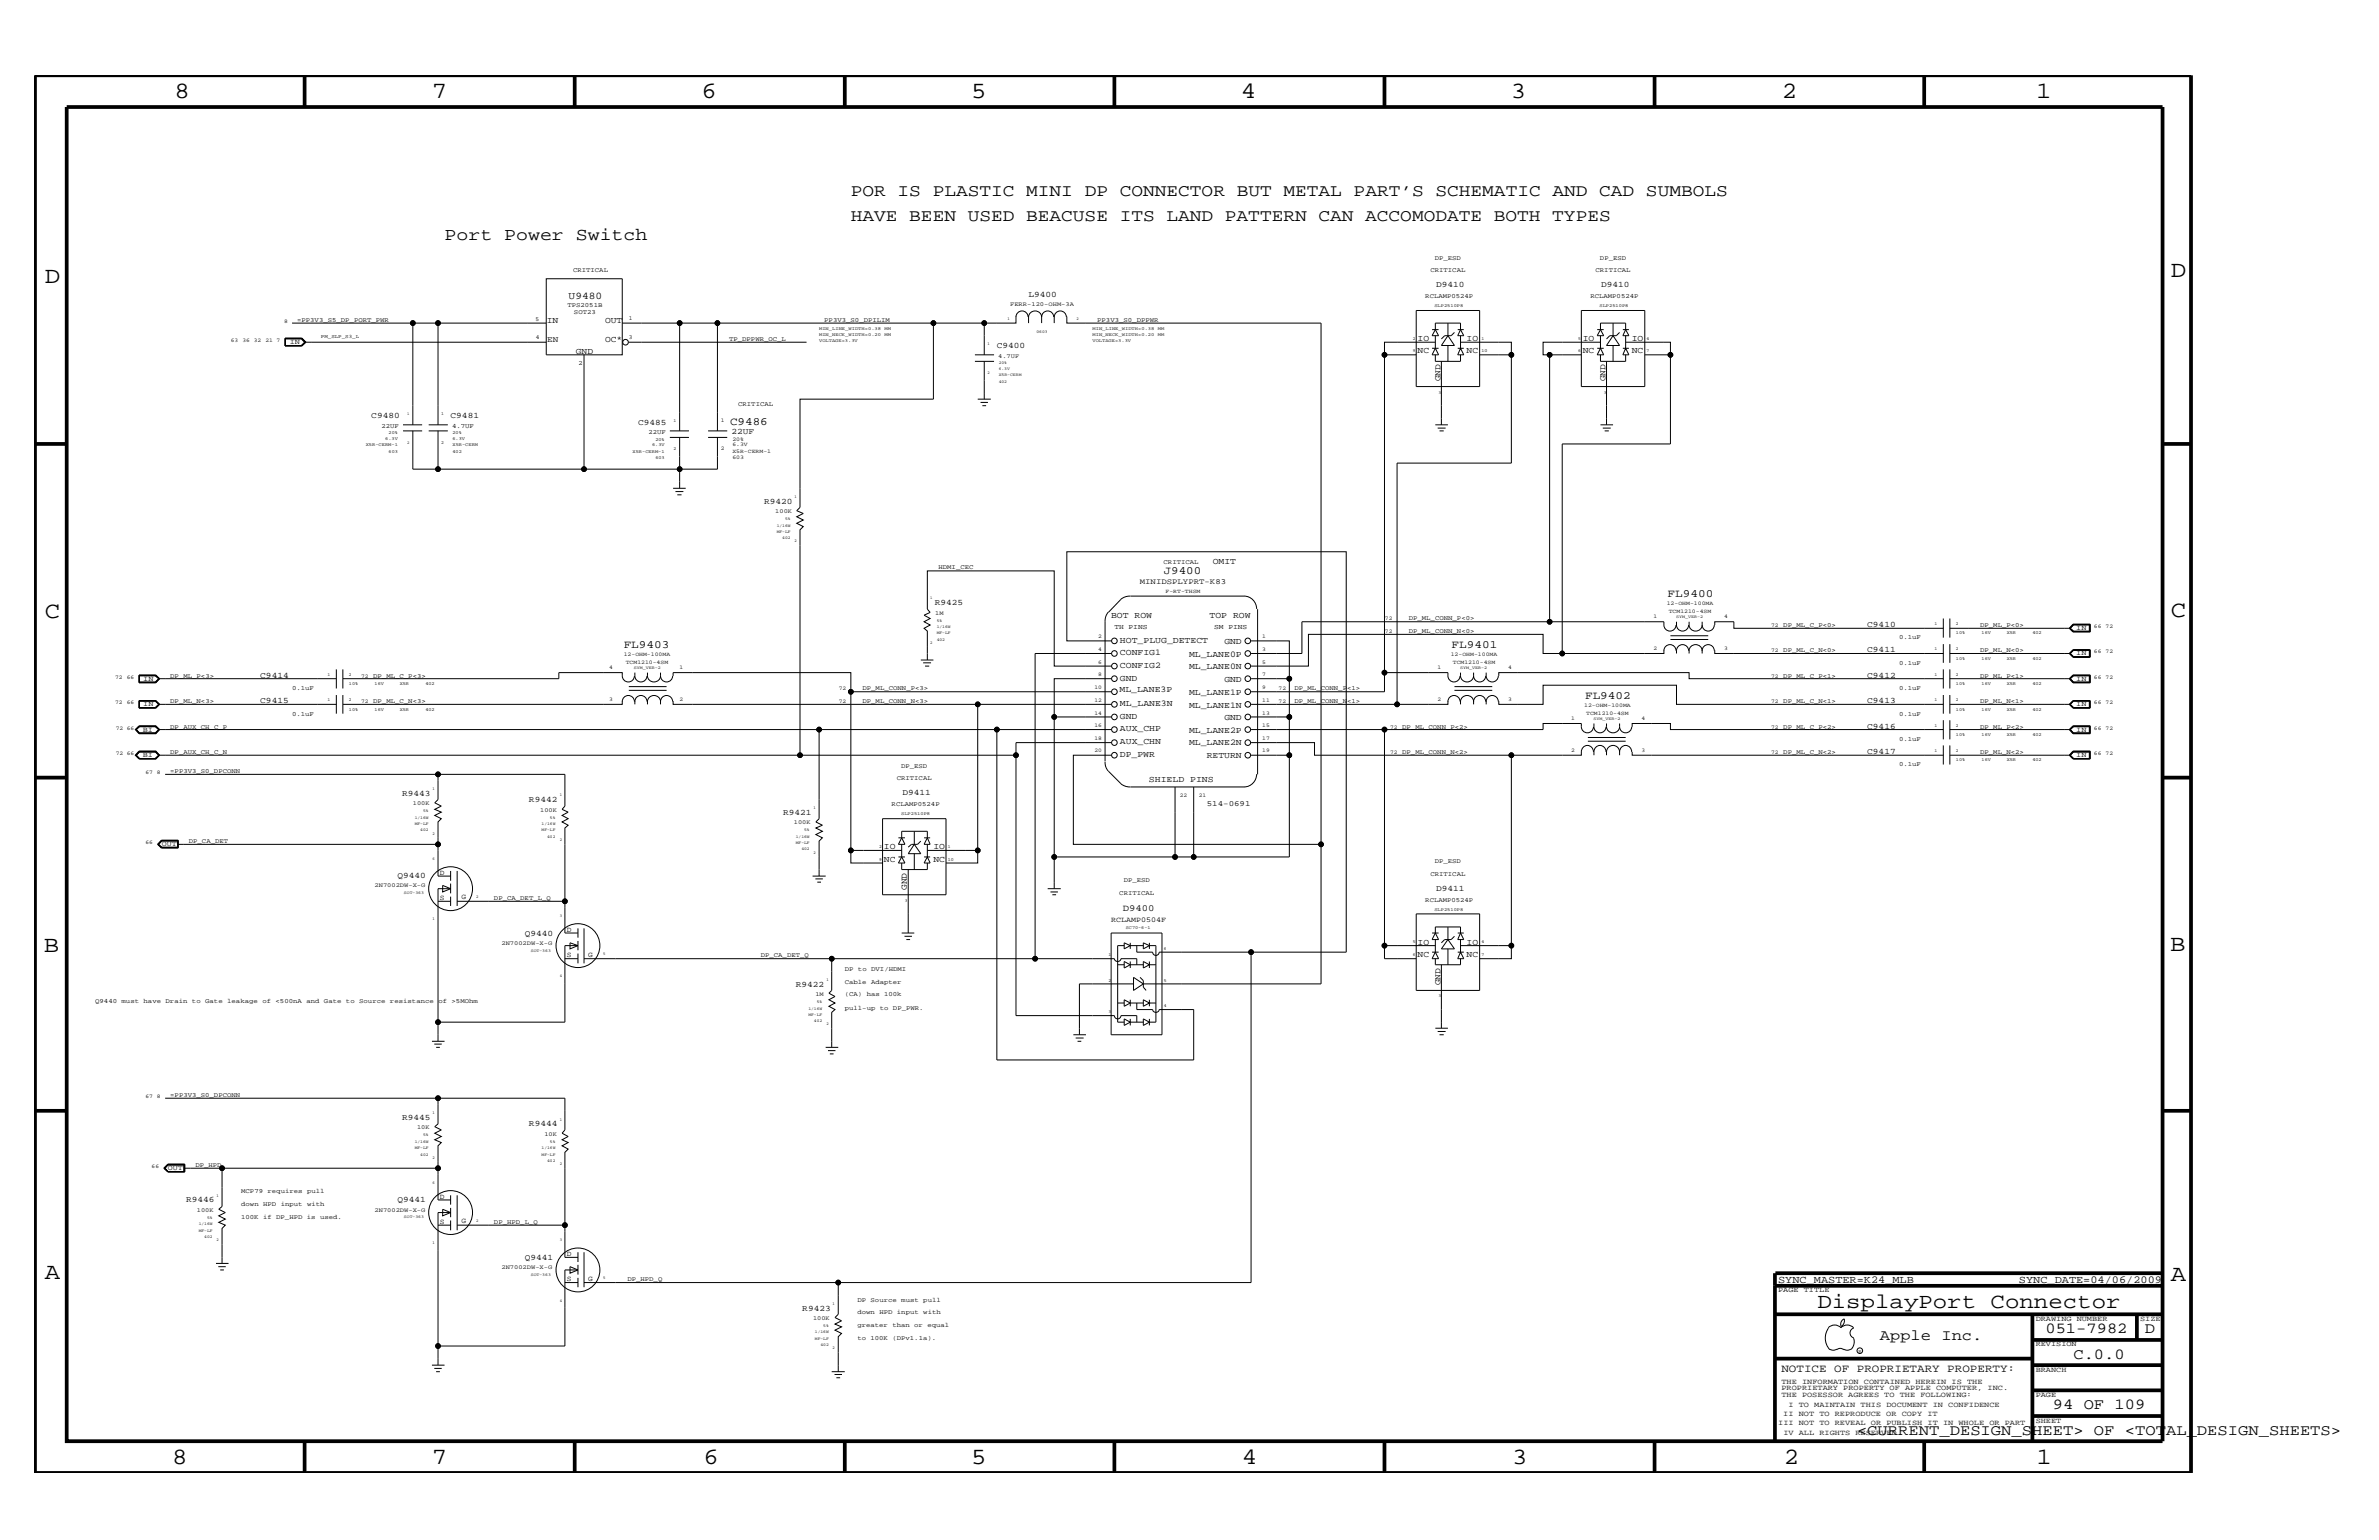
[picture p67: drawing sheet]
<svg xmlns="http://www.w3.org/2000/svg" width="432mm" height="279mm" viewBox="0 0 432 279" stroke-linecap="round" stroke-linejoin="round" font-family="sans-serif">
<defs><g id="words">
<g font-size="4.2">
<text x="31.7" y="17.8">8</text>
<text x="78.4" y="17.8">7</text>
<text x="127.3" y="17.8">6</text>
<text x="176.3" y="17.8">5</text>
<text x="225.2" y="17.8">4</text>
<text x="274.2" y="17.8">3</text>
<text x="323.4" y="17.8">2</text>
<text x="369.6" y="17.8">1</text>
<text x="8.1" y="51.3">D</text>
<text x="394" y="50.3">D</text>
<text x="8.1" y="112.1">C</text>
<text x="394" y="111.9">C</text>
<text x="8" y="172.7">B</text>
<text x="393.9" y="172.5">B</text>
<text x="8.1" y="232">A</text>
<text x="394" y="232.4">A</text>
<text x="31.2" y="265.6">8</text>
<text x="78.4" y="265.6">7</text>
<text x="127.7" y="265.6">6</text>
<text x="176.3" y="265.6">5</text>
<text x="225.4" y="265.6">4</text>
<text x="274.5" y="265.6">3</text>
<text x="323.8" y="265.6">2</text>
<text x="369.7" y="265.6">1</text>
</g>
<text font-size="3.9" x="329.9" y="237.3">DisplayPort Connector</text>
<text font-size="3.2" x="80.7" y="43.6">Port Power Switch</text>
<g font-size="3.1">
<text x="154.4" y="35.6">POR IS PLASTIC MINI DP CONNECTOR BUT METAL PART’S SCHEMATIC AND CAD SUMBOLS</text>
<text x="154.4" y="40.2">HAVE BEEN USED BEACUSE ITS LAND PATTERN CAN ACCOMODATE BOTH TYPES</text>
</g>
<g font-size="2.8">
<text x="341.2" y="243.1">Apple Inc.</text>
<text x="371.3" y="241.9">051-7982</text>
<text x="389.3" y="241.9">D</text>
<text x="376.3" y="246.5">C.0.0</text>
<text x="372.6" y="255.7">94 OF 109</text>
<text x="337.1" y="260.4">&lt;CURRENT_DESIGN_SHEET&gt; OF &lt;TOTAL_DESIGN_SHEETS&gt;</text>
</g>
<g font-size="2">
<text x="132.5" y="77.1">C9486</text>
<text x="211.2" y="104.2">J9400</text>
<text x="302.7" y="108.4">FL9400</text>
<text x="113.2" y="117.6">FL9403</text>
<text x="263.5" y="117.6">FL9401</text>
<text x="287.7" y="126.9">FL9402</text>
<text x="323.3" y="248.9">NOTICE OF PROPRIETARY PROPERTY:</text>
</g>
<g font-size="1.9">
<text x="103.2" y="54.2">U9480</text>
<text x="322.7" y="232.7">SYNC_MASTER=K24_MLB</text>
<text x="366.4" y="232.7">SYNC_DATE=04/06/2009</text>
</g>
<text font-size="1.7" x="203.8" y="165.2">D9400</text>
<g font-size="1.6">
<text x="99.2" y="58.6">IN</text>
<text x="109.8" y="58.6">OUT</text>
<text x="104.5" y="64.2">GND</text>
<text x="109.8" y="62.1">OC*</text>
<text x="257.3" y="61.8">IO</text>
<text x="257.3" y="64.1">NC</text>
<text x="266.2" y="64.1">NC</text>
<text x="266.2" y="61.8">IO</text>
<text x="287.3" y="61.8">IO</text>
<text x="287.3" y="64.1">NC</text>
<text x="296.2" y="61.8">IO</text>
<text x="296.2" y="64.1">NC</text>
<text x="261.5" y="69.2" transform="rotate(-90 261.5 69.2)">GND</text>
<text x="291.4" y="69.2" transform="rotate(-90 291.4 69.2)">GND</text>
<text x="220.1" y="102.4">OMIT</text>
<text x="201.7" y="112.2">BOT ROW</text>
<text x="219.5" y="112.2">TOP ROW</text>
<text x="203.3" y="116.6">HOT_PLUG_DETECT</text>
<text x="203.3" y="118.9">CONFIG1</text>
<text x="215.8" y="119.2">ML_LANE0P</text>
<text x="222.3" y="116.9">GND</text>
<text x="203.2" y="125.6">ML_LANE3P</text>
<text x="203.3" y="123.6">GND</text>
<text x="203.3" y="121.2">CONFIG2</text>
<text x="215.8" y="121.4">ML_LANE0N</text>
<text x="222.3" y="123.7">GND</text>
<text x="203.3" y="130.4">GND</text>
<text x="203.3" y="128">ML_LANE3N</text>
<text x="215.8" y="126.1">ML_LANE1P</text>
<text x="215.8" y="128.4">ML_LANE1N</text>
<text x="222.2" y="130.7">GND</text>
<text x="203.3" y="137.3">DP_PWR</text>
<text x="203.3" y="132.6">AUX_CHP</text>
<text x="203.3" y="134.9">AUX_CHN</text>
<text x="215.8" y="133">ML_LANE2P</text>
<text x="215.8" y="135.2">ML_LANE2N</text>
<text x="219" y="137.6">RETURN</text>
<text x="208.5" y="141.8">SHIELD PINS</text>
<text x="160.4" y="154">IO</text>
<text x="169.4" y="154">IO</text>
<text x="160.4" y="156.4">NC</text>
<text x="164.6" y="161.5" transform="rotate(-90 164.6 161.5)">GND</text>
<text x="169.4" y="156.4">NC</text>
<text x="257.3" y="171.4">IO</text>
<text x="257.3" y="173.7">NC</text>
<text x="266.2" y="173.7">NC</text>
<text x="266.2" y="171.4">IO</text>
<text x="261.5" y="178.8" transform="rotate(-90 261.5 178.8)">GND</text>
</g>
<g font-size="1.5">
<text x="186.6" y="53.9">L9400</text>
<text x="260.6" y="52.1">D9410</text>
<text x="290.6" y="52.1">D9410</text>
<text x="99.3" y="62.1">EN</text>
<text x="180.9" y="63.2">C9400</text>
<text x="67.4" y="75.9">C9480</text>
<text x="81.8" y="75.9">C9481</text>
<text x="115.8" y="77.1">C9485</text>
<text x="132.8" y="78.8">22UF</text>
<text x="138.7" y="91.4">R9420</text>
<text x="169.7" y="109.8">R9425</text>
<text x="338.9" y="113.7">C9410</text>
<text x="338.9" y="118.3">C9411</text>
<text x="47.2" y="123">C9414</text>
<text x="338.9" y="123">C9412</text>
<text x="47.2" y="127.5">C9415</text>
<text x="338.9" y="127.5">C9413</text>
<text x="338.9" y="132.2">C9416</text>
<text x="338.9" y="136.8">C9417</text>
<text x="73" y="144.4">R9443</text>
<text x="96" y="145.6">R9442</text>
<text x="142.2" y="147.9">R9421</text>
<text x="163.8" y="144.3">D9411</text>
<text x="72.1" y="159.4">Q9440</text>
<text x="260.6" y="161.6">D9411</text>
<text x="95.2" y="169.8">Q9440</text>
<text x="144.4" y="179">R9422</text>
<text x="73" y="203.1">R9445</text>
<text x="96" y="204.3">R9444</text>
<text x="33.8" y="218.1">R9446</text>
<text x="72.1" y="218.1">Q9441</text>
<text x="95.2" y="228.5">Q9441</text>
<text x="145.6" y="237.8">R9423</text>
</g>
<g font-size="1.4">
<text x="52.6" y="62.4">IN</text>
<text x="206.9" y="106">MINIDSPLYPRT-K83</text>
<text x="376.9" y="118.9">IN</text>
<text x="376.9" y="114.3">IN</text>
<text x="26" y="123.6">IN</text>
<text x="376.9" y="123.6">IN</text>
<text x="26" y="128.1">IN</text>
<text x="376.9" y="128.1">IN</text>
<text x="25.9" y="132.8">BI</text>
<text x="25.9" y="137.4">BI</text>
<text x="376.9" y="137.4">IN</text>
<text x="376.9" y="132.8">IN</text>
<text x="219" y="146.2">514-0691</text>
<text x="29.4" y="153.5">OUT</text>
<text x="79.8" y="158.7">D</text>
<text x="79.8" y="163.3">S</text>
<text x="83.7" y="163.2">G</text>
<text x="201.7" y="167.2">RCLAMP0504F</text>
<text x="102.9" y="169">D</text>
<text x="102.9" y="173.7">S</text>
<text x="106.8" y="173.6">G</text>
<text x="30.5" y="212.3">OUT</text>
<text x="79.8" y="217.5">D</text>
<text x="83.7" y="221.9">G</text>
<text x="79.8" y="222.1">S</text>
<text x="102.9" y="227.9">D</text>
<text x="102.9" y="232.4">S</text>
<text x="106.8" y="232.4">G</text>
<text x="322.7" y="234.4">PAGE TITLE</text>
<text x="369.5" y="239.6">DRAWING NUMBER</text>
<text x="388.5" y="239.6">SIZE</text>
<text x="369.5" y="244.2">REVISION</text>
<text x="323.3" y="251.1">THE INFORMATION CONTAINED HEREIN IS THE</text>
<text x="369.5" y="248.9">BRANCH</text>
<text x="323.3" y="253.4">THE POSESSOR AGREES TO THE FOLLOWING:</text>
<text x="323.3" y="252.3">PROPRIETARY PROPERTY OF APPLE COMPUTER, INC.</text>
<text x="323.7" y="256.9">II NOT TO REPRODUCE OR COPY IT</text>
<text x="324.6" y="255.2">I TO MAINTAIN THIS DOCUMENT IN CONFIDENCE</text>
<text x="369.5" y="253.4">PAGE</text>
<text x="322.7" y="258.6">III NOT TO REVEAL OR PUBLISH IT IN WHOLE OR PART</text>
<text x="323.7" y="260.4">IV ALL RIGHTS RESERVED</text>
<text x="369.5" y="258.1">SHEET</text>
</g>
<g font-size="1.3">
<text x="202.3" y="114.1">TH PINS</text>
<text x="220.4" y="114.1">SM PINS</text>
</g>
<g font-size="1.2">
<text x="260.4" y="47.1">DP_ESD</text>
<text x="290.4" y="47.1">DP_ESD</text>
<text x="104" y="49.4">CRITICAL</text>
<text x="259.6" y="49.4">CRITICAL</text>
<text x="289.6" y="49.4">CRITICAL</text>
<text x="53.9" y="58.4">=PP3V3_S5_DP_PORT_PWR</text>
<text x="103" y="55.7">TPS2051B</text>
<text x="104.2" y="57">SOT23</text>
<text x="149.6" y="58.4">PP3V3_S0_DPILIM</text>
<text x="199.1" y="58.4">PP3V3_S0_DPPWR</text>
<text x="258.7" y="54">RCLAMP0524P</text>
<text x="288.7" y="54">RCLAMP0524P</text>
<text x="132.3" y="61.8">TP_DPPWR_OC_L</text>
<text x="105" y="66.2">2</text>
<text x="69.3" y="77.7">22UF</text>
<text x="82" y="77.7">4.7UF</text>
<text x="134" y="73.6">CRITICAL</text>
<text x="117.7" y="78.8">22UF</text>
<text x="170.3" y="103.3">HDMI_CEC</text>
<text x="211.2" y="102.4">CRITICAL</text>
<text x="255.7" y="112.6">DP_ML_CONN_P&lt;0&gt;</text>
<text x="323.7" y="113.7">DP_ML_C_P&lt;0&gt;</text>
<text x="359.4" y="113.7">DP_ML_P&lt;0&gt;</text>
<text x="255.7" y="114.8">DP_ML_CONN_N&lt;0&gt;</text>
<text x="323.7" y="118.3">DP_ML_C_N&lt;0&gt;</text>
<text x="344.7" y="116">0.1uF</text>
<text x="359.4" y="118.3">DP_ML_N&lt;0&gt;</text>
<text x="30.9" y="123">DP_ML_P&lt;3&gt;</text>
<text x="53" y="125.3">0.1uF</text>
<text x="67.7" y="123">DP_ML_C_P&lt;3&gt;</text>
<text x="156.5" y="125.3">DP_ML_CONN_P&lt;3&gt;</text>
<text x="234.9" y="125.3">DP_ML_CONN_P&lt;1&gt;</text>
<text x="323.7" y="123">DP_ML_C_P&lt;1&gt;</text>
<text x="344.7" y="125.3">0.1uF</text>
<text x="344.7" y="120.7">0.1uF</text>
<text x="359.4" y="123">DP_ML_P&lt;1&gt;</text>
<text x="30.9" y="127.5">DP_ML_N&lt;3&gt;</text>
<text x="53" y="129.8">0.1uF</text>
<text x="67.7" y="127.5">DP_ML_C_N&lt;3&gt;</text>
<text x="156.5" y="127.5">DP_ML_CONN_N&lt;3&gt;</text>
<text x="235" y="127.5">DP_ML_CONN_N&lt;1&gt;</text>
<text x="323.7" y="127.5">DP_ML_C_N&lt;1&gt;</text>
<text x="344.7" y="129.8">0.1uF</text>
<text x="359.4" y="127.5">DP_ML_N&lt;1&gt;</text>
<text x="30.9" y="132.2">DP_AUX_CH_C_P</text>
<text x="30.9" y="136.8">DP_AUX_CH_C_N</text>
<text x="254.5" y="136.8">DP_ML_CONN_N&lt;2&gt;</text>
<text x="254.5" y="132.2">DP_ML_CONN_P&lt;2&gt;</text>
<text x="323.7" y="136.8">DP_ML_C_N&lt;2&gt;</text>
<text x="323.7" y="132.2">DP_ML_C_P&lt;2&gt;</text>
<text x="344.7" y="134.5">0.1uF</text>
<text x="359.4" y="132.2">DP_ML_P&lt;2&gt;</text>
<text x="359.4" y="136.8">DP_ML_N&lt;2&gt;</text>
<text x="30.9" y="140.2">=PP3V3_S0_DPCONN</text>
<text x="162.8" y="141.6">CRITICAL</text>
<text x="163.6" y="139.3">DP_ESD</text>
<text x="344.7" y="139.1">0.1uF</text>
<text x="161.8" y="146.2">RCLAMP0524P</text>
<text x="34.3" y="152.9">DP_CA_DET</text>
<text x="204" y="160">DP_ESD</text>
<text x="259.6" y="158.9">CRITICAL</text>
<text x="260.4" y="156.6">DP_ESD</text>
<text x="89.7" y="163.3">DP_CA_DET_L_Q</text>
<text x="203.2" y="162.3">CRITICAL</text>
<text x="258.7" y="163.6">RCLAMP0524P</text>
<text x="138.1" y="173.7">DP_CA_DET_Q</text>
<text x="153.3" y="176.2">DP to DVI/HDMI</text>
<text x="153.3" y="178.5">Cable Adapter</text>
<text x="17.3" y="182">Q9440 must have Drain to Gate leakage of &lt;500nA and Gate to Source resistance of &gt;5MOhm</text>
<text x="153.3" y="180.8">(CA) has 100k</text>
<text x="153.3" y="183.2">pull-up to DP_PWR.</text>
<text x="30.9" y="199">=PP3V3_S0_DPCONN</text>
<text x="35.5" y="211.7">DP_HPD</text>
<text x="43.8" y="221.2">100K if DP_HPD is used.</text>
<text x="43.8" y="216.5">MCP79 requires pull</text>
<text x="43.8" y="218.9">down HPD input with</text>
<text x="89.7" y="222.1">DP_HPD_L_Q</text>
<text x="113.9" y="232.4">DP_HPD_Q</text>
<text x="155.6" y="236.2">DP Source must pull</text>
<text x="155.6" y="238.4">down HPD input with</text>
<text x="155.6" y="243.1">to 100K (DPv1.1a).</text>
<text x="155.6" y="240.7">greater than or equal</text>
</g>
<g font-size="1.1">
<text x="97.2" y="58.2">5</text>
<text x="114.1" y="58">1</text>
<text x="183.3" y="55.5">FERR-120-OHM-3A</text>
<text x="97.3" y="61.5">4</text>
<text x="114.1" y="61.5">3</text>
<text x="181.2" y="65">4.7UF</text>
<text x="140.7" y="93.1">100K</text>
<text x="169.8" y="111.5">1M</text>
<text x="74.9" y="146.1">100K</text>
<text x="98" y="147.3">100K</text>
<text x="144.1" y="149.5">100K</text>
<text x="68" y="161">2N7002DW-X-G</text>
<text x="91" y="171.4">2N7002DW-X-G</text>
<text x="148" y="180.7">1M</text>
<text x="75.7" y="204.9">10K</text>
<text x="98.8" y="206">10K</text>
<text x="35.7" y="219.9">100K</text>
<text x="68" y="219.8">2N7002DW-X-G</text>
<text x="91" y="230.2">2N7002DW-X-G</text>
<text x="147.6" y="239.5">100K</text>
</g>
<g font-size="1">
<text x="51.6" y="58.6">8</text>
<text x="41.9" y="62.1">63</text>
<text x="44" y="62.1">36 32</text>
<text x="48.2" y="62.1">21 7</text>
<text x="130.8" y="76.5">1</text>
<text x="130.8" y="81.6">2</text>
<text x="132.9" y="83.3">603</text>
<text x="132.9" y="82.2">X5R-CERM-1</text>
<text x="132.9" y="81">6.3V</text>
<text x="132.9" y="80">20%</text>
<text x="211.5" y="107.6">F-RT-THSM</text>
<text x="251.4" y="112.6">72</text>
<text x="300.1" y="112.2">1</text>
<text x="302.5" y="109.8">12-OHM-100MA</text>
<text x="302.9" y="111.2">TCM1210-4SM</text>
<text x="312.9" y="112.2">4</text>
<text x="321.5" y="113.7">72</text>
<text x="380.1" y="114">66</text>
<text x="382.2" y="114">72</text>
<text x="113.2" y="119">12-OHM-100MA</text>
<text x="199.3" y="118.1">4</text>
<text x="199.3" y="115.8">2</text>
<text x="229.1" y="115.8">1</text>
<text x="229.1" y="118.1">3</text>
<text x="251.4" y="114.8">72</text>
<text x="263.3" y="119">12-OHM-100MA</text>
<text x="300.1" y="118">2</text>
<text x="312.9" y="118">3</text>
<text x="321.5" y="118.3">72</text>
<text x="380.1" y="118.6">66</text>
<text x="382.2" y="118.6">72</text>
<text x="20.9" y="123.1">72</text>
<text x="23" y="123.1">66</text>
<text x="65.5" y="123">72</text>
<text x="110.6" y="121.4">4</text>
<text x="113.6" y="120.4">TCM1210-4SM</text>
<text x="123.4" y="121.4">1</text>
<text x="152.2" y="125.3">72</text>
<text x="198.6" y="125">10</text>
<text x="199.3" y="122.7">8</text>
<text x="199.3" y="120.4">6</text>
<text x="229.1" y="122.7">7</text>
<text x="229.1" y="120.4">5</text>
<text x="229.1" y="125">9</text>
<text x="232.1" y="125.3">72</text>
<text x="260.9" y="121.4">1</text>
<text x="263.7" y="120.4">TCM1210-4SM</text>
<text x="273.7" y="121.4">4</text>
<text x="321.5" y="123">72</text>
<text x="380.1" y="123.1">66</text>
<text x="382.2" y="123.1">72</text>
<text x="20.9" y="127.8">72</text>
<text x="23" y="127.8">66</text>
<text x="65.5" y="127.5">72</text>
<text x="110.6" y="127.2">3</text>
<text x="123.4" y="127.2">2</text>
<text x="152.2" y="127.5">72</text>
<text x="198.6" y="131.9">16</text>
<text x="198.6" y="129.7">14</text>
<text x="198.6" y="127.4">12</text>
<text x="229.1" y="129.7">13</text>
<text x="229.1" y="127.4">11</text>
<text x="229.1" y="131.9">15</text>
<text x="232.1" y="127.5">72</text>
<text x="260.9" y="127.2">2</text>
<text x="273.7" y="127.2">3</text>
<text x="285.2" y="130.7">1</text>
<text x="287.5" y="128.2">12-OHM-100MA</text>
<text x="287.9" y="129.7">TCM1210-4SM</text>
<text x="297.9" y="130.7">4</text>
<text x="321.5" y="127.5">72</text>
<text x="380.1" y="127.8">66</text>
<text x="382.2" y="127.8">72</text>
<text x="21" y="137">72 66</text>
<text x="21" y="132.4">72 66</text>
<text x="198.6" y="134.2">18</text>
<text x="198.6" y="136.5">20</text>
<text x="229.1" y="134.2">17</text>
<text x="229.1" y="136.5">19</text>
<text x="252.3" y="136.8">72</text>
<text x="252.3" y="132.2">72</text>
<text x="285.2" y="136.4">2</text>
<text x="297.9" y="136.4">3</text>
<text x="321.5" y="136.8">72</text>
<text x="321.5" y="132.2">72</text>
<text x="380.1" y="132.4">66</text>
<text x="380.1" y="137">66</text>
<text x="382.2" y="132.4">72</text>
<text x="382.2" y="137">72</text>
<text x="26.4" y="140.5">67 8</text>
<text x="214.1" y="144.6">22</text>
<text x="217.6" y="144.6">21</text>
<text x="26.4" y="153.2">66</text>
<text x="26.4" y="199.2">67 8</text>
<text x="27.5" y="211.9">66</text>
</g>
<g font-size=".9">
<text x="58.3" y="61.4">PM_SLP_S3_L</text>
<text x="337.3" y="245.4">R</text>
</g>
<g font-size=".8">
<text x="148.7" y="59.8">MIN_LINE_WIDTH=0.38</text>
<text x="160.5" y="59.8">MM</text>
<text x="182.9" y="58">1</text>
<text x="195.4" y="58">2</text>
<text x="198.3" y="59.8">MIN_LINE_WIDTH=0.38</text>
<text x="210.1" y="59.8">MM</text>
<text x="260.3" y="55.7">SLP2510P8</text>
<text x="290.3" y="55.7">SLP2510P8</text>
<text x="148.7" y="60.9">MIN_NECK_WIDTH=0.20</text>
<text x="148.7" y="62.1">VOLTAGE=3.3V</text>
<text x="160.5" y="60.9">MM</text>
<text x="179.2" y="62.7">1</text>
<text x="188.1" y="60.5">0603</text>
<text x="198.3" y="60.9">MIN_NECK_WIDTH=0.20</text>
<text x="198.3" y="62.1">VOLTAGE=3.3V</text>
<text x="210.1" y="60.9">MM</text>
<text x="256.5" y="61.7">2</text>
<text x="256.5" y="64">9</text>
<text x="268.9" y="61.7">1</text>
<text x="268.9" y="64">10</text>
<text x="286.4" y="61.7">5</text>
<text x="286.4" y="64">6</text>
<text x="298.9" y="61.7">4</text>
<text x="298.9" y="64">7</text>
<text x="179.2" y="67.8">2</text>
<text x="181.3" y="68.3">X5R-CERM</text>
<text x="181.3" y="67.2">6.3V</text>
<text x="181.3" y="66.1">20%</text>
<text x="181.3" y="69.5">402</text>
<text x="261.1" y="71.4">3</text>
<text x="291.1" y="71.4">3</text>
<text x="73.9" y="75.3">1</text>
<text x="80.1" y="75.3">1</text>
<text x="122.3" y="76.5">1</text>
<text x="66.4" y="81">X5R-CERM-1</text>
<text x="69.9" y="79.9">6.3V</text>
<text x="70.5" y="78.8">20%</text>
<text x="70.5" y="82.2">603</text>
<text x="73.9" y="80.5">2</text>
<text x="80.1" y="80.5">2</text>
<text x="82.1" y="78.8">20%</text>
<text x="82.1" y="81">X5R-CERM</text>
<text x="82.1" y="79.9">6.3V</text>
<text x="82.1" y="82.2">402</text>
<text x="114.8" y="82.2">X5R-CERM-1</text>
<text x="118.4" y="81">6.3V</text>
<text x="119" y="83.3">603</text>
<text x="119" y="80">20%</text>
<text x="122.3" y="81.6">2</text>
<text x="141" y="95.5">1/16W</text>
<text x="142.5" y="94.3">5%</text>
<text x="144.2" y="90.3">1</text>
<text x="141" y="96.6">MF-LF</text>
<text x="142" y="97.8">402</text>
<text x="144.2" y="98.4">2</text>
<text x="168.8" y="108.7">1</text>
<text x="170" y="114">1/16W</text>
<text x="170" y="112.8">5%</text>
<text x="304.2" y="112.1">SYM_VER-2</text>
<text x="351.1" y="113.4">1</text>
<text x="355" y="113.4">2</text>
<text x="168.8" y="116.9">2</text>
<text x="170" y="115.1">MF-LF</text>
<text x="170" y="116.3">402</text>
<text x="351.1" y="118">1</text>
<text x="355" y="115.1">10%</text>
<text x="355" y="119.7">10%</text>
<text x="355" y="118">2</text>
<text x="359.7" y="115.1">16V</text>
<text x="359.7" y="119.7">16V</text>
<text x="364.2" y="115.1">X5R</text>
<text x="364.2" y="119.7">X5R</text>
<text x="368.9" y="115.1">402</text>
<text x="368.9" y="119.7">402</text>
<text x="59.4" y="122.6">1</text>
<text x="63.3" y="122.6">2</text>
<text x="63.3" y="124.3">10%</text>
<text x="68" y="124.3">16V</text>
<text x="72.6" y="124.3">X5R</text>
<text x="77.2" y="124.3">402</text>
<text x="115.1" y="121.4">SYM_VER-2</text>
<text x="265" y="121.4">SYM_VER-2</text>
<text x="351.1" y="122.6">1</text>
<text x="355" y="124.3">10%</text>
<text x="355" y="122.6">2</text>
<text x="359.7" y="124.3">16V</text>
<text x="364.2" y="124.3">X5R</text>
<text x="368.9" y="124.3">402</text>
<text x="59.4" y="127.2">1</text>
<text x="63.3" y="129">10%</text>
<text x="63.3" y="127.2">2</text>
<text x="68" y="129">16V</text>
<text x="72.6" y="129">X5R</text>
<text x="77.2" y="129">402</text>
<text x="289.2" y="130.6">SYM_VER-2</text>
<text x="351.1" y="127.2">1</text>
<text x="351.1" y="131.9">1</text>
<text x="355" y="129">10%</text>
<text x="355" y="127.2">2</text>
<text x="355" y="131.9">2</text>
<text x="359.7" y="129">16V</text>
<text x="364.2" y="129">X5R</text>
<text x="368.9" y="129">402</text>
<text x="351.1" y="136.4">1</text>
<text x="355" y="133.5">10%</text>
<text x="355" y="136.4">2</text>
<text x="359.7" y="133.5">16V</text>
<text x="364.2" y="133.5">X5R</text>
<text x="368.9" y="133.5">402</text>
<text x="78.5" y="143.4">1</text>
<text x="355" y="138.1">10%</text>
<text x="359.7" y="138.1">16V</text>
<text x="364.2" y="138.1">X5R</text>
<text x="368.9" y="138.1">402</text>
<text x="75.3" y="148.5">1/16W</text>
<text x="75.3" y="149.7">MF-LF</text>
<text x="76.8" y="147.3">5%</text>
<text x="98.3" y="149.7">1/16W</text>
<text x="99.8" y="148.5">5%</text>
<text x="101.6" y="144.5">1</text>
<text x="147.7" y="146.8">1</text>
<text x="163.6" y="147.9">SLP2510P8</text>
<text x="76.3" y="150.8">402</text>
<text x="78.5" y="151.4">2</text>
<text x="98.3" y="150.8">MF-LF</text>
<text x="99.3" y="152">402</text>
<text x="101.6" y="152.6">2</text>
<text x="144.4" y="153.2">MF-LF</text>
<text x="144.4" y="152">1/16W</text>
<text x="145.5" y="154.3">402</text>
<text x="146" y="150.8">5%</text>
<text x="147.7" y="154.9">2</text>
<text x="159.6" y="153.9">2</text>
<text x="172" y="153.9">1</text>
<text x="78.5" y="156.1">6</text>
<text x="159.6" y="156.2">9</text>
<text x="172" y="156.2">10</text>
<text x="73.3" y="162.2">SOT-363</text>
<text x="78.5" y="167">1</text>
<text x="86.4" y="162.9">2</text>
<text x="101.6" y="166.4">3</text>
<text x="164.3" y="163.7">3</text>
<text x="260.3" y="165.2">SLP2510P8</text>
<text x="96.4" y="172.7">SOT-363</text>
<text x="109.5" y="173.3">5</text>
<text x="201.2" y="173.4">1</text>
<text x="204.3" y="168.6">SC70-6-1</text>
<text x="211.2" y="172.3">6</text>
<text x="256.5" y="171.1">5</text>
<text x="256.5" y="173.4">6</text>
<text x="268.9" y="171.1">4</text>
<text x="268.9" y="173.4">7</text>
<text x="101.6" y="177.3">4</text>
<text x="150" y="177.9">1</text>
<text x="201.2" y="178.1">2</text>
<text x="211.2" y="178.1">5</text>
<text x="146.7" y="184.3">MF-LF</text>
<text x="146.7" y="183.2">1/16W</text>
<text x="147.7" y="185.4">402</text>
<text x="148.3" y="182">5%</text>
<text x="201.2" y="183.8">3</text>
<text x="211.2" y="182.7">4</text>
<text x="261.1" y="181">3</text>
<text x="150" y="186">2</text>
<text x="78.5" y="202.1">1</text>
<text x="101.6" y="203.3">1</text>
<text x="75.3" y="207.3">1/16W</text>
<text x="75.3" y="208.5">MF-LF</text>
<text x="76.3" y="209.7">402</text>
<text x="76.8" y="206.2">5%</text>
<text x="98.3" y="208.5">1/16W</text>
<text x="98.3" y="209.7">MF-LF</text>
<text x="99.8" y="207.3">5%</text>
<text x="78.5" y="214.8">6</text>
<text x="78.5" y="210.3">2</text>
<text x="99.3" y="210.8">402</text>
<text x="101.6" y="211.4">2</text>
<text x="37.6" y="221.2">5%</text>
<text x="39.3" y="217.1">1</text>
<text x="73.3" y="221">SOT-363</text>
<text x="86.4" y="221.8">2</text>
<text x="36.1" y="222.3">1/16W</text>
<text x="36.1" y="223.5">MF-LF</text>
<text x="37.1" y="224.6">402</text>
<text x="39.3" y="225.2">2</text>
<text x="78.5" y="225.7">1</text>
<text x="101.6" y="225.2">3</text>
<text x="96.4" y="231.4">SOT-363</text>
<text x="109.5" y="232.1">5</text>
<text x="101.6" y="236.2">4</text>
<text x="151.1" y="236.8">1</text>
<text x="147.9" y="241.9">1/16W</text>
<text x="147.9" y="243.1">MF-LF</text>
<text x="148.9" y="244.2">402</text>
<text x="149.4" y="240.7">5%</text>
<text x="151.1" y="244.8">2</text>
</g>
</g></defs>
<g fill="none" stroke="#000" stroke-width=".18">
<path d="M53 58.6h21.9v18.5M74.9 58.6h4.6v18.5M79.5 58.6h19.6M99.1 50.6h13.8v13.8h-13.8zM112.9 58.6h17.3M123.4 58.6v19.6M169.4 58.6h-39.2v19.6M178.6 58.6h-9.2v13.8h-24.2v19.7l-.6 .6 1.2 .5-1.2 .6 1.2 .5-1.2 .6 1.2 .6-.6 .6v40.9h39.2M184.4 57.4v1.2h-5.8v5.8M184.4 57.5a1.1 1.1 0 0 1 1.1-1.1 1.1 1.1 0 0 1 1.1 1.1M186.7 57.5a1.19 1.19 0 0 1 1.2-1.1 1.19 1.19 0 0 1 1.2 1.1 1.1 1.1 0 0 1 1.1-1.1 1.1 1.1 0 0 1 1.1 1.1M186.7 57.4v1.2"/>
<path d="M189.1 57.4v1.2M191.3 57.5a1.1 1.1 0 0 1 1.1-1.1 1.1 1.1 0 0 1 1.1 1.1M191.3 57.4v1.2M193.6 57.4v1.2h46.2v94.6h-45v-16.2h6.9M257 56.3h11.6v13.8h-11.6zM259.3 58.6h.1M259.9 59.8h1.2M260.5 59.8l.6 1.1h-1.2zM262.8 58.6v2.3M264.6 59.8h1.1M265.1 58.6h.1M265.1 59.8l.6 1.1h-1.1z"/>
<path d="M265.1 58.6h-4.6v1.2M265.1 58.6v1.2M287 56.3h11.5v13.8h-11.5zM289.3 58.6h.1M289.9 59.8h1.2M290.5 59.8l.6 1.1h-1.2zM292.8 58.6v2.3M294.6 59.8h1.1M295.1 58.6h.1M295.1 58.6v1.2M295.1 58.6h-4.6v1.2M295.1 59.8l.6 1.1h-1.1z"/>
<path d="M51.7 61.3h3.1l.7 .8-.7 .7h-3.1zM51.7 61.4h3.1M51.8 61.4v1.3h3l.6-.6-.6-.7M51.8 61.5h2.9l.6 .6M54.8 61.4l.7 .7-.7 .7M55.3 62.1h43.8M55.3 62.1l-.6 .6M73.2 77.1h3.4M73.2 78.2h3.4M74.9 78.2v6.9h4.6M77.8 77.1h3.5M77.8 78.2h3.5"/>
<path d="M79.5 78.2v6.9h26.5M106 64.4v20.7h17.4v-5.7M114.1 62.1h32.3M121.6 78.2h3.5M121.6 79.4h3.5M128.5 78.2h3.5M128.5 79.4h3.5M130.2 79.4v5.7h-6.8v3.5M177 65.6h3.4M177 64.4h3.4M177.5 72.4h2.3M178 73h1.3"/>
<path d="M178.3 73.6h.7M178.6 65.6v6.8M251.3 64.4v57.6h11.5a1.23 1.23 0 0 0 1.5 1.7 1.1 1.1 0 0 0 .7-1.1M259.9 63.2h1.2M260.5 62.1h-9.2v2.3h5.7M260.5 64.4v1.2h4.6v-1.2M260.5 63.2l.6 1.2h-1.2zM260.5 77.1h2.3M260.5 60.9v2.3M260.9 77.7h1.5M261.3 78.2h.7M261.6 65.6v11.5"/>
<path d="M262.8 60.9l1.2 1.8h-2.4zM262.8 62.7v2.9M264 60.3l-.6 .6h-1.2l-.6 .6M264.6 63.2h1.1M265.1 63.2l.6 1.2h-1.1zM265.1 62.1h9.2v2.3h-5.7M265.1 60.9v2.3M274.3 64.4v19.6h-20.7v43.8M281.3 64.4v48.4h20.7a1.23 1.23 0 0 0 1.5 1.6 1.1 1.1 0 0 0 .7-1M289.9 63.2h1.2M290.5 62.1h-10.4v2.3h6.9M290.5 64.4v1.2h4.6v-1.2"/>
<path d="M290.5 60.9v2.3M290.5 63.2l.6 1.2h-1.2zM290.5 77.1h2.3M290.9 77.7h1.5M291.3 78.2h.7M291.6 65.6v11.5M292.8 62.7v2.9M292.8 60.9l1.2 1.8h-2.4zM294 60.3l-.6 .6h-1.2l-.6 .6M294.6 63.2h1.1M295.1 63.2l.6 1.2h-1.1zM295.1 62.1h8.1v2.3h-4.7"/>
<path d="M295.1 60.9v2.3M303.2 64.4v16.1h-19.7v38.1M122.2 88.6h2.3M122.6 89.2h1.4M122.9 89.8h.8M167.1 119.7h2.3M168.3 119.7v-5.2l-.6-.5 1.1-.6-1.1-.6 1.1-.6-1.1-.6 1.1-.5-.5-.6v-6.9h23v17.2h10.4M201.1 111.1a2.43 2.43 0 0 0-.5 1.7v25.3M201.7 118.6h-13.8v55.3h14.4a.6 .6 0 0 0 .6 .5 .6 .6 0 0 0 .6-.5h2.8v1.1M201.7 116.3h-8.1v-16.2h50.7v72.6h-17.2v60h-121.1M205.1 108.1l-.7 .1-1 .5-2.2 2.4M205.1 108.1h20.8"/>
<path d="M225.8 108.1a2.33 2.33 0 0 1 2.3 2.4M227.1 116.3h6.9v6.8M228.3 110.5v30M281.3 112.8h-45v5.8h-9.2M302 118v.6h-21.9v-3.5h-42.6v5.7h-10.4M302 118.1a1.1 1.1 0 0 1 1.1-1.1 1.1 1.1 0 0 1 1.1 1.1M303.2 116h6.8M303.2 115.3h6.8M304.3 118.1a1.1 1.1 0 0 1 1.1-1.1 1.1 1.1 0 0 1 1.1 1.1M304.3 112.8a1.23 1.23 0 0 0 1.4 1.6 1.1 1.1 0 0 0 .8-1M304.3 118v.6M306.6 112.8a1.23 1.23 0 0 0 .8 1.7 1.23 1.23 0 0 0 1.5-1.1"/>
<path d="M306.6 118.1a1.19 1.19 0 0 1 1.2-1.1 1.19 1.19 0 0 1 1.1 1.1 1.1 1.1 0 0 1 1.1-1.1 1.1 1.1 0 0 1 1.2 1.1M306.6 118v.6M308.9 113.4a1.1 1.1 0 0 0 1.1 1.1 1.1 1.1 0 0 0 1.2-1.1M308.9 112.8v.6M308.9 118v.6M311.2 118v.6h41.5M311.2 113.4v-.6h3.5v1.2h38M352.7 112.2v3.5M352.7 116.9v3.4M353.9 112.2v3.5M353.9 116.9v3.4M353.9 118.6h21.9"/>
<path d="M353.9 114h21.9M375.8 118.6l.5 .6M375.8 114l.5 .6M376.3 113.2h3.1v1.5h-3.1l-.7-.7zM376.3 117.9h3.1v1.3h-3.1l-.7-.6zM376.3 118l-.5 .6 .5 .6M376.3 113.4h2.9v1.1h-2.9l-.5-.5zM376.3 113.3h3v1.3h-3M376.3 119.2h3M376.3 117.9l-.6 .7 .6 .6M376.3 118h3M376.3 118l-.5 .6"/>
<path d="M376.3 113.3l-.6 .7 .6 .6M376.3 113.3l-.5 .7M379.2 118v1.2M379.3 117.9v1.3M24.6 137l.7-.7h3l.7 .7-.7 .7h-3zM25.2 131.7h3.1l.7 .7-.7 .7h-3.1l-.6-.7zM25.2 136.3h3.1l.7 .7-.7 .7h-3.1l-.6-.7zM25.2 122.5h3.1l.7 .6-.7 .8h-3.1zM25.2 127.1h3.1l.7 .7-.7 .7h-3.1zM25.2 122.5h3.1l.7 .6M25.3 131.8h2.9l.7 .6-.7 .6h-2.9M25.3 131.8h3l.7 .6"/>
<path d="M25.3 131.8l-.7 .6 .7 .6M25.3 131.8l-.6 .6 .6 .6M25.3 136.4h2.9l.6 .6h116.4M25.3 136.4h2.9l.7 .6-.7 .6h-2.9M25.3 136.4l-.6 .6 .6 .6M25.3 122.5v1.3M25.3 122.6h2.9l.6 .5M28.2 127.2h-2.9v1.2h2.9M28.2 122.5l.7 .6-.7 .7M28.2 127.2l.7 .6-.7 .6M28.2 127.2l.6 .6M28.8 132.4l-.6 .6h-2.9l-.6-.6 .6-.5h2.9l.6 .5h119.9"/>
<path d="M28.8 137l-.6 .6h-2.9M28.8 123.1l-.6 .6h-2.9M28.8 123.1h32.2M28.8 127.8l-.6 .6M28.8 127.8h32.2M29 132.4l-.7 .6h-3M29 123.1l-.7 .7h-3.1M61 121.4v3.5M61 126.1v3.4M62.2 121.4v3.5M62.2 126.1v3.4M112.9 127.2v.6h-50.7"/>
<path d="M112.9 127.3a1.1 1.1 0 0 1 1.1-1.1 1.1 1.1 0 0 1 1.1 1.1M114.1 125.3h6.9M114.1 124.6h6.9M115.1 122.6a1.1 1.1 0 0 1-1.1 1.1 1.1 1.1 0 0 1-1.1-1.1v-.6h-11.5v1.1h-39.2M115.2 122a1.23 1.23 0 0 0 1.5 1.7 1.1 1.1 0 0 0 .7-1.1M115.2 127.3a1.1 1.1 0 0 1 1.1-1.1 1.1 1.1 0 0 1 1.1 1.1M115.2 127.2v.6M117.5 127.3a1.19 1.19 0 0 1 1.2-1.1 1.19 1.19 0 0 1 1.2 1.1 1.1 1.1 0 0 1 1.1-1.1 1.1 1.1 0 0 1 1.1 1.1M117.5 122a1.23 1.23 0 0 0 .9 1.7 1.23 1.23 0 0 0 1.5-1.1M117.5 127.2v.6M119.9 122.6a1.1 1.1 0 0 0 1.1 1.1 1.1 1.1 0 0 0 1.1-1.1M119.9 122v.6"/>
<path d="M119.9 127.2v.6M122.2 127.2v.6h79.5M122.2 122.6v-.6h32.2v3.5h47.3M154.4 125.5v28.8h9.3M167.6 120.3h1.4M167.9 120.8h.8M177.5 127.8v26.5M180.9 132.4h-32.2v16.1l-.6 .6 1.2 .6-1.2 .5 1.2 .6-1.2 .6 1.2 .6-.6 .6v6.3M180.9 132.4v59.9h35.8v-9.1h-6.3a.6 .6 0 0 1-.6 .5 .6 .6 0 0 1-.6-.5h-2.9v-1.2M180.9 132.4h20.8M200.6 138.2v.2a2.29 2.29 0 0 0 .5 1.5l2.4 2.3M201.7 134.7h-17.3v49.6h17.9a.59 .59 0 0 0 .6 .6 .59 .59 0 0 0 .6-.6h2.8v1.1"/>
<path d="M201.7 130.1h-10.4v31.1M201.7 123.1h-10.4v7M227.1 134.7h11.5v2.3h48.4a1.28 1.28 0 0 1 1.5-1.7 1.18 1.18 0 0 1 .7 1.1M227.1 137h6.9v18.5h-17.3M227.1 130.1h6.9v6.9M227.1 123.1h6.9v7M251.3 132.4v39.2h9.2M251.3 122v3.5h-24.2M262.8 127.2v.6h-35.7M262.8 127.3a1.1 1.1 0 0 1 1.1-1.1 1.1 1.1 0 0 1 1.1 1.1M264 125.3h6.8M264 124.6h6.8"/>
<path d="M265.1 127.3a1.19 1.19 0 0 1 1.2-1.1 1.19 1.19 0 0 1 1.2 1.1 1.1 1.1 0 0 1 1.1-1.1 1.1 1.1 0 0 1 1.1 1.1M265.1 122a1.23 1.23 0 0 0 .8 1.7 1.23 1.23 0 0 0 1.6-1.1M265.1 127.2v.6M267.5 122.6a1.1 1.1 0 0 0 1.1 1.1 1.1 1.1 0 0 0 1.1-1.1M267.5 122v.6M267.5 127.2v.6M269.7 122a1.23 1.23 0 0 0 1.5 1.7 1.1 1.1 0 0 0 .7-1.1M269.7 127.3a1.1 1.1 0 0 1 1.1-1.1 1.1 1.1 0 0 1 1.1 1.1M269.7 127.2v.6M272 127.2v.6h8.1v-3.5h24.2v3.5h48.4M272 122.6v-.6h34.6v1.1h46.1M274.3 137v34.6h-9.2"/>
<path d="M288.2 134.5h6.9M288.2 133.8h6.9M289.2 131.9a1.1 1.1 0 0 1-1.1 1.1 1.1 1.1 0 0 1-1.1-1.1v-.6h-6.9v1.1h-53M289.3 131.3a1.23 1.23 0 0 0 1.5 1.6 1.1 1.1 0 0 0 .7-1M291.5 136.4a1.1 1.1 0 0 0-1.1-1.2 1.1 1.1 0 0 0-1.1 1.2v.6M291.6 131.3a1.23 1.23 0 0 0 .8 1.6 1.23 1.23 0 0 0 1.6-1M294 131.9a1.1 1.1 0 0 0 1.1 1.1 1.1 1.1 0 0 0 1.1-1.1M294 136.4a1.19 1.19 0 0 0-1.2-1.2 1.19 1.19 0 0 0-1.2 1.2v.6M294 136.4a1.1 1.1 0 0 1 1.1-1.2 1.1 1.1 0 0 1 1.1 1.2M294 131.3v.6M294 136.4v.6M296.2 136.4v.6h56.5"/>
<path d="M296.2 131.9v-.6h7v1.1h49.5M352.7 121.4v3.5M352.7 126.1v3.4M352.7 130.7v3.4M352.7 135.2v3.5M353.9 123.1h21.9M353.9 127.8h21.9M353.9 121.4v3.5M353.9 126.1v3.4M353.9 130.7v3.4M353.9 135.2v3.5M353.9 137h21.9"/>
<path d="M353.9 132.4h21.9M375.8 132.4l.5-.5h2.9v1.1h-2.9zM375.8 123.1l.5-.5h2.9v1.1h-2.9zM375.8 137l.5 .6M375.8 132.4l.5 .6M375.8 127.8l.5 .6M375.8 123.1l.5 .7M376.3 122.5h3.1v1.4h-3.1l-.7-.8zM376.3 127.1h3.1v1.4h-3.1l-.7-.7zM376.3 136.3h3.1v1.4h-3.1l-.7-.7zM376.3 131.7h3.1v1.4h-3.1l-.7-.7zM376.3 136.4l-.5 .6 .5 .6"/>
<path d="M376.3 127.2l-.5 .6 .5 .6M376.3 122.5h3v1.3h-3M376.3 128.4h3M376.3 127.2h3M376.3 137.6h3M376.3 137.7l-.6-.7 .6-.7h3v1.4M376.3 131.8h3v1.2h-3M376.3 136.4h3M376.3 136.4l-.5 .6M376.3 131.8l-.6 .6 .6 .6M376.3 131.8l-.5 .6M376.3 127.1l-.6 .7 .6 .7"/>
<path d="M376.3 127.2l-.5 .6M376.3 122.5l-.6 .6 .6 .7M376.3 122.5l-.5 .6M379.2 127.2v1.2M379.2 136.4v1.2M379.3 127.1v1.4M28.6 153.2l.7 .6h3M29.3 152.4h3v1.5h-3l-.7-.7zM29.4 152.5l-.7 .7 .7 .6M30 140.5h49.5M32.3 152.6h-2.9l-.6 .6 .6 .5h2.9M32.3 153.2h47.2"/>
<path d="M32.3 152.5v1.3M32.3 152.5h-3l-.7 .7M81.8 158.9h-2.3v-9.8l.6-.6-1.2-.6 1.2-.6-1.2-.5 1.2-.6-1.2-.5 .6-.6v-4.6h23v5.7l-.5 .6 1.1 .5-1.1 .6 1.1 .6-1.1 .6 1.1 .6-.6 .5v19.1h2.4M81.8 158v1.8M83 158v6.4M147.5 158.9h2.4M148 159.5h1.4M154.4 154.3v2.3h5.8M160.2 148.5h11.5v13.8h-11.5zM162.5 150.8h.1M163.1 155.5h1.2M163.1 152h1.2"/>
<path d="M163.7 156.6v1.2h4.6v-1.2M163.7 153.2v2.3M163.7 155.5l.6 1.1h-1.2zM163.7 152l.6 1.2h-1.2zM164.8 157.8v11.5M165.9 150.8v2.4M165.9 154.9v2.9M165.9 153.2l1.2 1.7h-2.3zM167.1 152.6l-.6 .6h-1.1l-.6 .5M167.7 155.5h1.1M167.7 152h1.1M168.3 155.5l.5 1.1h-1.1z"/>
<path d="M168.3 150.8h.1M168.3 154.3h9.2v2.3h-5.8M168.3 150.8v1.2M168.3 153.2v2.3M168.3 150.8h-4.6v1.2M168.3 152l.5 1.2h-1.1zM191.3 155.5h22M203.4 142.2l1 .5 .7 .1M205.1 142.8h20.8M213.3 142.8v12.7h3.4v-12.7M228.1 140.4a2.33 2.33 0 0 1-2.3 2.4M239.8 153.2v25.3h-32.3"/>
<path d="M79.5 163.5h2.3M80.3 160.6l1.5 .6-1.5 .6zM81.8 161.2h-2.3v27.7M81.8 160.3v1.8M81.8 162.7v1.7M83 163.5h19.5M102.5 173.9h2.4M103.5 171.1l1.4 .5-1.4 .6zM104.9 171.6h-2.4v13.8h-23M104.9 168.4v1.7M104.9 170.7v1.7M104.9 173v1.8"/>
<path d="M106 173.9h81.9M106 168.4v6.4M148.3 160h.7M151 173.9v5.8l-.5 .5 1.1 .6-1.1 .6 1.1 .6-1.1 .6 1.1 .6-.6 .5v6.3M163.7 169.3h2.2M164.2 169.9h1.3M164.5 170.5h.7M190.2 161.2h2.3M190.7 161.8h1.3M191 162.3h.7M201.7 169.3h9.2v18.4h-9.2zM202.9 175h1.1"/>
<path d="M204 171.1l1.1 .5-1.1 .6zM204 171.6h-1.1v13.8h1.1M204 174.4l1.1 .6-1.1 .6zM205.1 171.6h2.4M205.1 175h2.4M205.1 171.1v1.1M205.1 174.4v1.2M205.7 178.5h-9.8v9.2M205.7 177.3l1.8 1.2-1.8 1.2zM206.3 171.6v1.1h2.9a.59 .59 0 0 0 .6 .6 .59 .59 0 0 0 .6-.6h16.7M206.9 177.3l.6 .6v1.2l.5 .6M207.5 174.4l1.1 .6-1.1 .6z"/>
<path d="M207.5 171.1l1.1 .5-1.1 .6zM208.6 171.6h1.2v13.8h-1.2M208.6 171.1v1.1M208.6 174.4v1.2M208.6 175h1.2M251.3 171.6v2.3h5.7M257 165.8h11.6v13.9h-11.6zM259.3 168.2h.1M259.9 169.3h1.2M259.9 172.7h1.2M260.5 169.3l.6 1.2h-1.2zM260.5 173.9v1.1h4.6v-1.1"/>
<path d="M260.5 172.7l.6 1.2h-1.2zM260.5 170.5v2.2M261.6 175v11.5M262.8 168.2v2.3M262.8 172.2v2.8M262.8 170.5l1.2 1.7h-2.4zM264 169.9l-.6 .6h-1.2l-.6 .6M264.6 169.3h1.1M264.6 172.7h1.1M265.1 172.7l.6 1.2h-1.1zM265.1 168.2h.1M265.1 169.3l.6 1.2h-1.1z"/>
<path d="M265.1 168.2v1.1M265.1 170.5v2.2M265.1 168.2h-4.6v1.1M274.3 171.6v2.3h-5.7M30 199.2h49.5M78.4 188.9h2.3M78.8 189.4h1.4M79.2 190h.6M149.9 190h2.2M150.3 190.6h1.3M150.6 191.2h.7M194.8 187.7h2.3"/>
<path d="M195.2 188.3h1.5M195.6 188.9h.7M202.9 182h1.1M204 184.9l1.1 .5-1.1 .6zM204 181.4l1.1 .6-1.1 .6zM205.1 185.4h2.4M205.1 182h2.4M205.1 181.4v1.2M205.1 184.9v1.1M207.5 181.4l1.1 .6-1.1 .6zM207.5 184.9l1.1 .5-1.1 .6zM208.6 181.4v1.2"/>
<path d="M208.6 184.9v1.1M208.6 182h1.2M260.5 186.5h2.3M260.9 187.1h1.5M261.3 187.7h.7M29.7 211.9l.8-.7h3v1.4h-3zM30.5 211.4l-.5 .5 .5 .6M30.5 211.4l-.6 .5 .6 .6M30.5 211.4h2.9v1.1h-2.9M33.4 211.4v1.1M33.4 211.9h46.1M33.5 211.3h-3l-.7 .6 .7 .7"/>
<path d="M40.3 211.9v7l-.6 .5 1.2 .6-1.2 .6 1.2 .6-1.2 .6 1.2 .5-.6 .6v6.3M80.3 219.4l1.5 .6-1.5 .6zM81.8 217.7h-2.3v-9.8l.6-.6-1.2-.5 1.2-.6-1.2-.6 1.2-.6-1.2-.6 .6-.5v-4.7h23v5.8l-.5 .6 1.1 .6-1.1 .6 1.1 .5-1.1 .6 1.1 .6-.6 .6v19h2.4M81.8 220h-2.3v27.7M81.8 216.9v1.7M81.8 219.1v1.7M83 216.9v6.3M39.2 229.2h2.3M39.6 229.8h1.4M40 230.4h.6M79.5 222.3h2.3M81.8 221.4v1.8"/>
<path d="M83 222.3h19.5M102.5 232.7h2.4M103.5 229.8l1.4 .6-1.4 .6zM104.9 230.4h-2.4v13.8h-23M104.9 227.2v1.8M104.9 229.5v1.8M104.9 231.8v1.7M106 227.2v6.3M152.1 232.7v5.7l-.5 .6 1.1 .6-1.1 .6 1.1 .5-1.1 .6 1.1 .6-.6 .6v6.4M334.7 239.3l.1 .3a1.19 1.19 0 0 1-.6 1.1M334.8 239.3a1.02 1.02 0 0 0-.6 1.3M78.4 247.7h2.3"/>
<path d="M78.8 248.3h1.4M79.2 248.9h.6M151 248.9h2.3M151.5 249.4h1.3M151.8 250h.7M331.8 240.9a1.61 1.61 0 0 1 2.4 0M331.9 241a3.1 3.1 0 0 0 .2 3.9M332.1 244.8l.6 .2 .7-.2M333.4 244.9l.6-.3 .7 .3M334.1 240.9a1.61 1.61 0 0 1 2.3 0M334.6 244.8l.7 .2 .6-.2M336.4 242.8l.2 .6a1.95 1.95 0 0 1-.6 1.4"/>
<path d="M336.5 240.9a.93 .93 0 0 0-.7 .9 .93 .93 0 0 0 .7 .9"/>
<circle cx="74.9" cy="58.6" r=".42"/>
<circle cx="79.5" cy="58.6" r=".42"/>
<circle cx="123.4" cy="58.6" r=".42"/>
<circle cx="130.2" cy="58.6" r=".42"/>
<circle cx="169.4" cy="58.6" r=".42"/>
<circle cx="178.6" cy="58.6" r=".42"/>
<circle cx="113.5" cy="62.1" r=".51"/>
<circle cx="251.3" cy="64.4" r=".42"/>
<circle cx="274.3" cy="64.4" r=".42"/>
<circle cx="281.3" cy="64.4" r=".42"/>
<circle cx="303.2" cy="64.4" r=".42"/>
<circle cx="79.5" cy="85.1" r=".42"/>
<circle cx="106" cy="85.1" r=".42"/>
<circle cx="123.4" cy="85.1" r=".42"/>
<circle cx="202.3" cy="118.6" r=".51"/>
<circle cx="202.3" cy="116.3" r=".51"/>
<circle cx="226.5" cy="118.6" r=".51"/>
<circle cx="226.5" cy="116.3" r=".51"/>
<circle cx="281.3" cy="112.8" r=".42"/>
<circle cx="283.5" cy="118.6" r=".42"/>
<circle cx="145.2" cy="137" r=".42"/>
<circle cx="148.7" cy="132.4" r=".42"/>
<circle cx="154.4" cy="125.5" r=".42"/>
<circle cx="177.5" cy="127.8" r=".42"/>
<circle cx="180.9" cy="132.4" r=".42"/>
<circle cx="184.4" cy="137" r=".42"/>
<circle cx="191.3" cy="130.1" r=".42"/>
<circle cx="202.3" cy="130.1" r=".51"/>
<circle cx="202.3" cy="134.7" r=".51"/>
<circle cx="202.3" cy="132.4" r=".51"/>
<circle cx="202.3" cy="137" r=".51"/>
<circle cx="202.3" cy="125.5" r=".51"/>
<circle cx="202.3" cy="123.1" r=".51"/>
<circle cx="202.3" cy="120.8" r=".51"/>
<circle cx="202.3" cy="127.8" r=".51"/>
<circle cx="226.5" cy="134.7" r=".51"/>
<circle cx="226.5" cy="130.1" r=".51"/>
<circle cx="226.5" cy="132.4" r=".51"/>
<circle cx="226.5" cy="125.5" r=".51"/>
<circle cx="226.5" cy="123.1" r=".51"/>
<circle cx="226.5" cy="120.8" r=".51"/>
<circle cx="226.5" cy="137" r=".51"/>
<circle cx="226.5" cy="127.8" r=".51"/>
<circle cx="234" cy="130.1" r=".42"/>
<circle cx="234" cy="123.1" r=".42"/>
<circle cx="234" cy="137" r=".42"/>
<circle cx="251.3" cy="122" r=".42"/>
<circle cx="251.3" cy="132.4" r=".42"/>
<circle cx="253.6" cy="127.8" r=".42"/>
<circle cx="274.3" cy="137" r=".42"/>
<circle cx="79.5" cy="140.5" r=".42"/>
<circle cx="79.5" cy="153.2" r=".42"/>
<circle cx="154.4" cy="154.3" r=".42"/>
<circle cx="177.5" cy="154.3" r=".42"/>
<circle cx="191.3" cy="155.5" r=".42"/>
<circle cx="213.3" cy="155.5" r=".42"/>
<circle cx="216.7" cy="155.5" r=".42"/>
<circle cx="239.8" cy="153.2" r=".42"/>
<circle cx="81.8" cy="161.2" r="4"/>
<circle cx="102.5" cy="163.5" r=".42"/>
<circle cx="104.9" cy="171.6" r="4"/>
<circle cx="151" cy="173.9" r=".42"/>
<circle cx="187.9" cy="173.9" r=".42"/>
<circle cx="227.1" cy="172.7" r=".42"/>
<circle cx="251.3" cy="171.6" r=".42"/>
<circle cx="274.3" cy="171.6" r=".42"/>
<circle cx="79.5" cy="185.4" r=".42"/>
<circle cx="79.5" cy="199.2" r=".42"/>
<circle cx="40.3" cy="211.9" r=".42"/>
<circle cx="79.5" cy="211.9" r=".42"/>
<circle cx="81.8" cy="220" r="4"/>
<circle cx="102.5" cy="222.3" r=".42"/>
<circle cx="104.9" cy="230.4" r="4"/>
<circle cx="152.1" cy="232.7" r=".42"/>
<circle cx="79.5" cy="244.2" r=".42"/>
<circle cx="337.6" cy="245.1" r=".51"/>
</g>
<g fill="none" stroke="#000" stroke-width=".68" stroke-linecap="butt">
<path d="M6.4 13.7h391.3v253.5h-391.3zM12.1 19.4h380.4v242.1h-380.4zM55.3 13.7v5.7M104.3 13.7v5.7M153.3 13.7v5.7M202.3 13.7v5.7M251.3 13.7v5.7M300.3 13.7v5.7M349.3 13.7v5.7M6.4 80.5h5.7M392.5 80.5h5.2M6.4 141.1h5.7"/>
<path d="M392.5 141.1h5.2M6.4 201.5h5.7M392.5 201.5h5.2M322.2 231v30.5M322.2 233.3h70.3M322.2 238.4h70.3M322.2 231h70.3M368.9 238.4v23.1M387.9 238.4v4.7M322.2 246.5h46.7M368.9 256.9h23.6M368.9 252.3h23.6"/>
<path d="M368.9 247.7h23.6M368.9 243.1h23.6M55.3 261.5v5.7M104.3 261.5v5.7M153.3 261.5v5.7M202.3 261.7v5.5M251.3 261.5v5.7M300.3 261.5v5.7M349.3 261.5v5.7"/>
</g>
<g fill="#000">
<circle cx="74.9" cy="58.6" r=".42"/>
<circle cx="79.5" cy="58.6" r=".42"/>
<circle cx="123.4" cy="58.6" r=".42"/>
<circle cx="130.2" cy="58.6" r=".42"/>
<circle cx="169.4" cy="58.6" r=".42"/>
<circle cx="178.6" cy="58.6" r=".42"/>
<circle cx="251.3" cy="64.4" r=".42"/>
<circle cx="274.3" cy="64.4" r=".42"/>
<circle cx="281.3" cy="64.4" r=".42"/>
<circle cx="303.2" cy="64.4" r=".42"/>
<circle cx="79.5" cy="85.1" r=".42"/>
<circle cx="106" cy="85.1" r=".42"/>
<circle cx="123.4" cy="85.1" r=".42"/>
<circle cx="281.3" cy="112.8" r=".42"/>
<circle cx="283.5" cy="118.6" r=".42"/>
<circle cx="145.2" cy="137" r=".42"/>
<circle cx="148.7" cy="132.4" r=".42"/>
<circle cx="154.4" cy="125.5" r=".42"/>
<circle cx="177.5" cy="127.8" r=".42"/>
<circle cx="180.9" cy="132.4" r=".42"/>
<circle cx="184.4" cy="137" r=".42"/>
<circle cx="191.3" cy="130.1" r=".42"/>
<circle cx="234" cy="130.1" r=".42"/>
<circle cx="234" cy="123.1" r=".42"/>
<circle cx="234" cy="137" r=".42"/>
<circle cx="251.3" cy="122" r=".42"/>
<circle cx="251.3" cy="132.4" r=".42"/>
<circle cx="253.6" cy="127.8" r=".42"/>
<circle cx="274.3" cy="137" r=".42"/>
<circle cx="79.5" cy="140.5" r=".42"/>
<circle cx="79.5" cy="153.2" r=".42"/>
<circle cx="154.4" cy="154.3" r=".42"/>
<circle cx="177.5" cy="154.3" r=".42"/>
<circle cx="191.3" cy="155.5" r=".42"/>
<circle cx="213.3" cy="155.5" r=".42"/>
<circle cx="216.7" cy="155.5" r=".42"/>
<circle cx="239.8" cy="153.2" r=".42"/>
<circle cx="102.5" cy="163.5" r=".42"/>
<circle cx="151" cy="173.9" r=".42"/>
<circle cx="187.9" cy="173.9" r=".42"/>
<circle cx="227.1" cy="172.7" r=".42"/>
<circle cx="251.3" cy="171.6" r=".42"/>
<circle cx="274.3" cy="171.6" r=".42"/>
<circle cx="79.5" cy="185.4" r=".42"/>
<circle cx="79.5" cy="199.2" r=".42"/>
<circle cx="40.3" cy="211.9" r=".42"/>
<circle cx="79.5" cy="211.9" r=".42"/>
<circle cx="102.5" cy="222.3" r=".42"/>
<circle cx="152.1" cy="232.7" r=".42"/>
<circle cx="79.5" cy="244.2" r=".42"/>
</g>
<use href="#words"/>
</svg>
